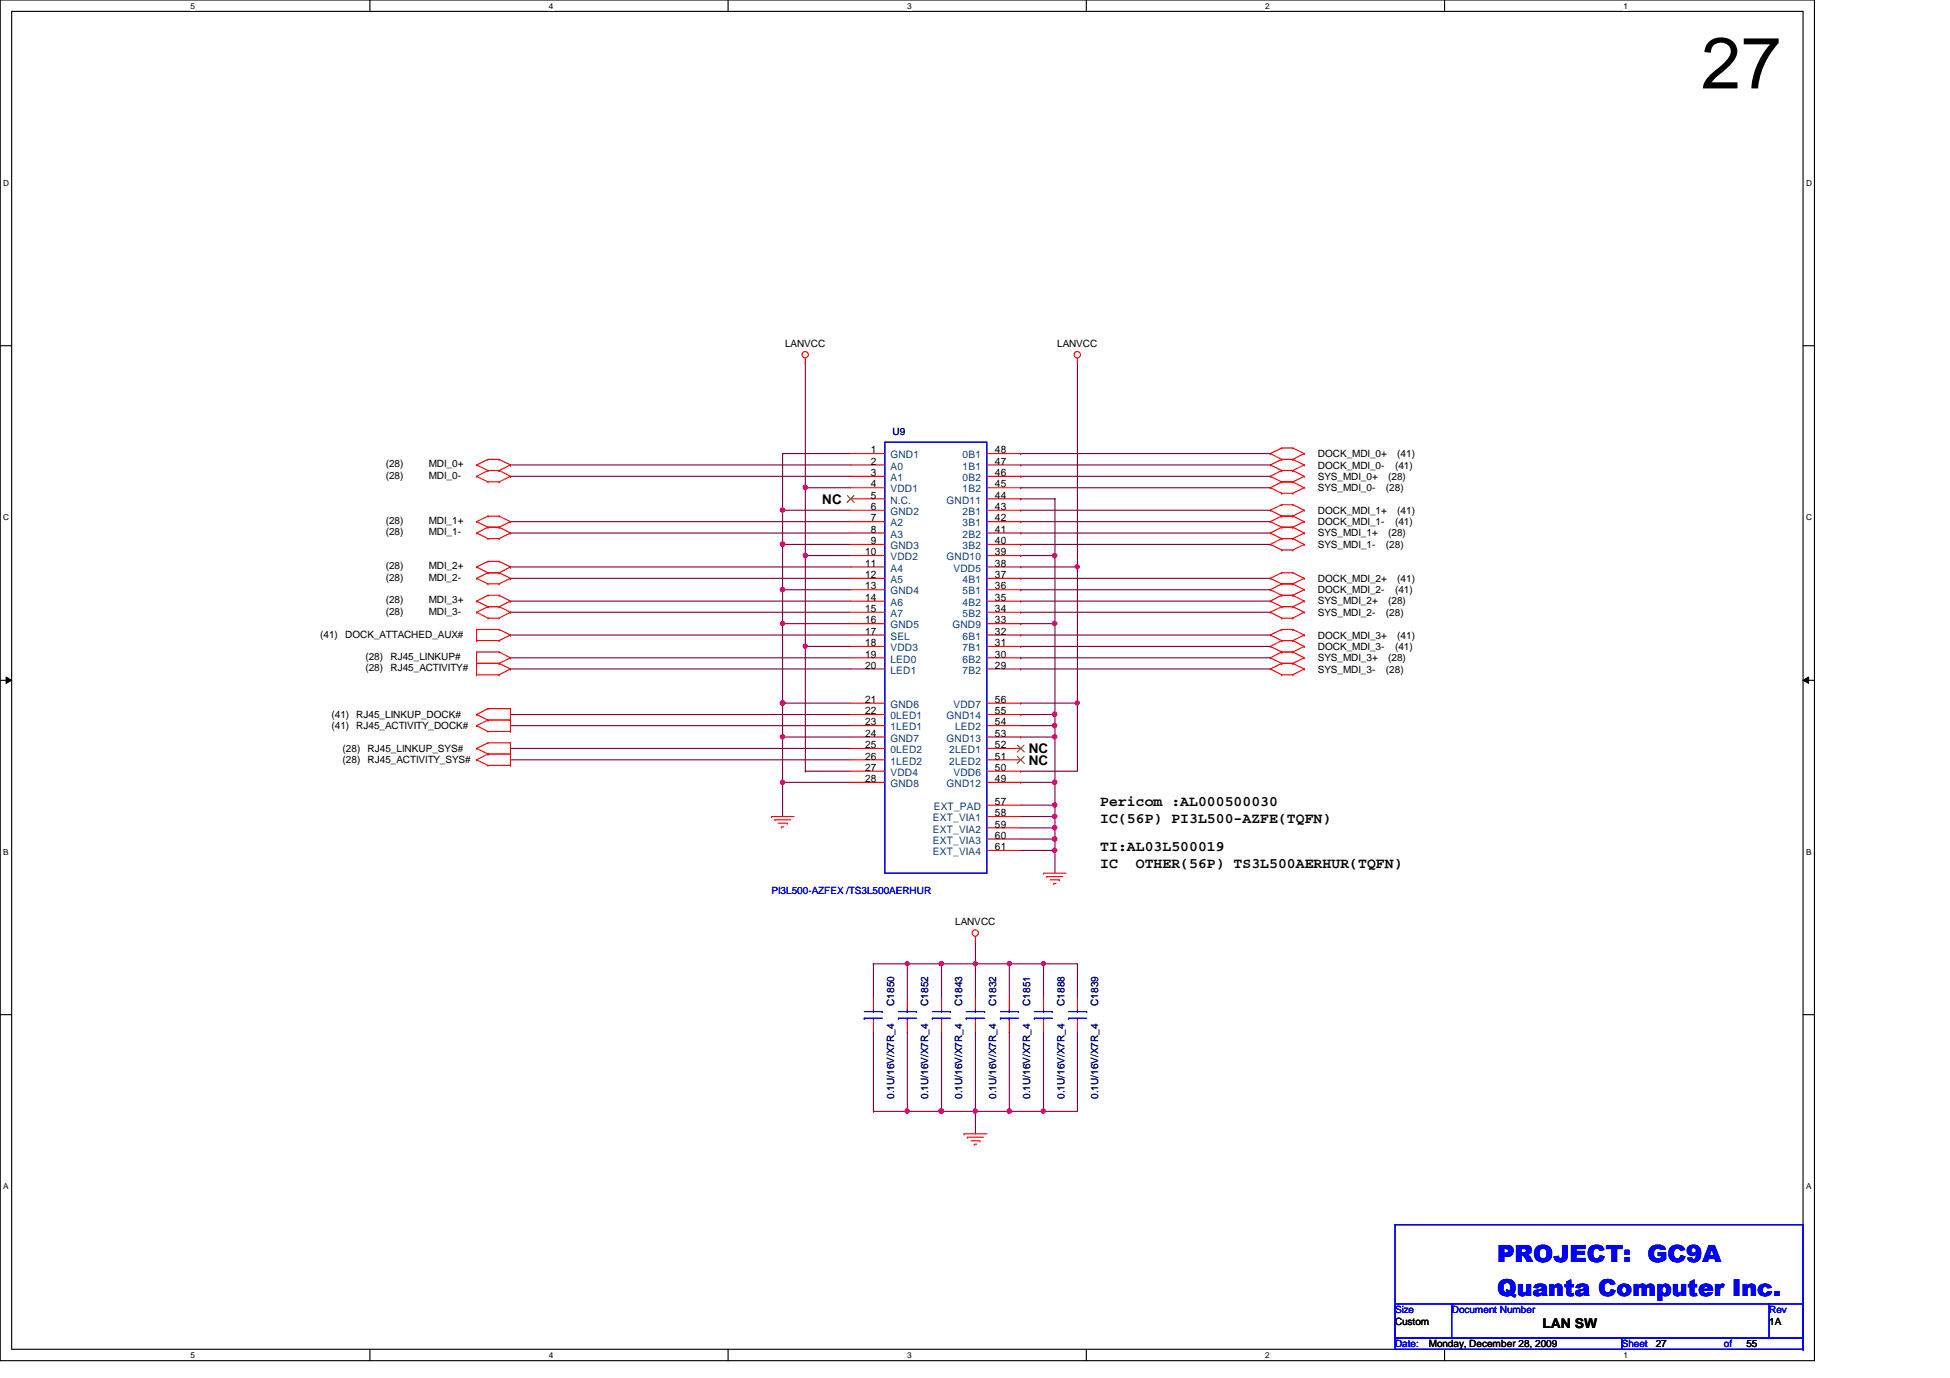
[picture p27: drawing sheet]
<svg xmlns="http://www.w3.org/2000/svg" width="297mm" height="210mm" viewBox="0 0 297 210" stroke-linecap="round" stroke-linejoin="round" font-family="sans-serif">
<defs><g id="words">
<text font-size="11" x="259.1" y="13.5">27</text>
<g font-size="3.6" fill="#00f">
<text x="228" y="192.2">PROJECT: GC9A</text>
<text x="228" y="197.4">Quanta Computer Inc.</text>
</g>
<g font-size="2.2">
<text x="167.6" y="122.8">Pericom :AL000500030</text>
<text x="167.6" y="125.3">IC(56P) PI3L500-AZFE(TQFN)</text>
<text x="167.6" y="129.7">TI:AL03L500019</text>
<text x="167.6" y="132.2">IC</text>
<text x="173" y="132.2">OTHER(56P) TS3L500AERHUR(TQFN)</text>
</g>
<g font-size="2">
<text x="125.3" y="76.7">NC</text>
<text x="156.7" y="116.6">NC</text>
<text x="156.7" y="114.7">NC</text>
<text x="234.9" y="202.3">LAN SW</text>
</g>
<g font-size="1.6">
<text x="132.7" y="69">1</text>
<text x="132.7" y="70.8">2</text>
<text x="151.6" y="70.8">47</text>
<text x="151.6" y="69">48</text>
<text x="132.7" y="72.5">3</text>
<text x="132.7" y="74.3">4</text>
<text x="132.7" y="75.9">5</text>
<text x="132.7" y="77.7">6</text>
<text x="151.6" y="77.7">43</text>
<text x="151.6" y="75.9">44</text>
<text x="151.6" y="74.3">45</text>
<text x="151.6" y="72.5">46</text>
<text x="132.7" y="79.4">7</text>
<text x="132.7" y="81.2">8</text>
<text x="132.7" y="82.9">9</text>
<text x="151.6" y="82.9">40</text>
<text x="151.6" y="81.2">41</text>
<text x="151.6" y="79.4">42</text>
<text x="131.8" y="84.6">10</text>
<text x="131.8" y="86.3">11</text>
<text x="131.8" y="88.1">12</text>
<text x="131.8" y="89.8">13</text>
<text x="151.6" y="89.8">36</text>
<text x="151.6" y="88.1">37</text>
<text x="151.6" y="86.3">38</text>
<text x="151.6" y="84.6">39</text>
<text x="131.8" y="91.5">14</text>
<text x="131.8" y="93.2">15</text>
<text x="131.8" y="95">16</text>
<text x="151.6" y="95">33</text>
<text x="151.6" y="93.2">34</text>
<text x="151.6" y="91.5">35</text>
<text x="131.8" y="96.7">17</text>
<text x="131.8" y="98.4">18</text>
<text x="131.8" y="100.2">19</text>
<text x="131.8" y="101.9">20</text>
<text x="151.6" y="101.9">29</text>
<text x="151.6" y="100.2">30</text>
<text x="151.6" y="98.4">31</text>
<text x="151.6" y="96.7">32</text>
<text x="131.8" y="107.1">21</text>
<text x="151.6" y="107.1">56</text>
<text x="131.8" y="108.8">22</text>
<text x="131.8" y="110.5">23</text>
<text x="131.8" y="112.2">24</text>
<text x="131.8" y="114">25</text>
<text x="151.6" y="108.8">55</text>
<text x="151.6" y="110.5">54</text>
<text x="151.6" y="112.2">53</text>
<text x="151.6" y="114">52</text>
<text x="131.8" y="115.7">26</text>
<text x="131.8" y="117.4">27</text>
<text x="131.8" y="119.1">28</text>
<text x="151.6" y="115.7">51</text>
<text x="151.6" y="117.4">50</text>
<text x="151.6" y="119.1">49</text>
<text x="151.6" y="122.6">57</text>
<text x="151.6" y="124.3">58</text>
<text x="151.6" y="126.1">59</text>
<text x="151.6" y="127.8">60</text>
<text x="151.6" y="129.5">61</text>
</g>
<g font-size="1.6" fill="#004080">
<text x="135.6" y="69.8">GND1</text>
<text x="135.6" y="71.5">A0</text>
<text x="146.6" y="71.5">1B1</text>
<text x="146.6" y="69.8">0B1</text>
<text x="135.6" y="73.3">A1</text>
<text x="135.6" y="75">VDD1</text>
<text x="135.6" y="76.7">N.C.</text>
<text x="144.2" y="76.7">GND11</text>
<text x="146.6" y="75">1B2</text>
<text x="146.6" y="73.3">0B2</text>
<text x="135.6" y="78.4">GND2</text>
<text x="135.6" y="80.2">A2</text>
<text x="135.6" y="81.9">A3</text>
<text x="135.6" y="83.7">GND3</text>
<text x="146.6" y="83.7">3B2</text>
<text x="146.6" y="81.9">2B2</text>
<text x="146.6" y="80.2">3B1</text>
<text x="146.6" y="78.4">2B1</text>
<text x="135.6" y="85.3">VDD2</text>
<text x="135.6" y="87.1">A4</text>
<text x="135.6" y="88.8">A5</text>
<text x="144.2" y="85.3">GND10</text>
<text x="145.2" y="87.1">VDD5</text>
<text x="146.6" y="88.8">4B1</text>
<text x="135.6" y="90.6">GND4</text>
<text x="135.6" y="92.3">A6</text>
<text x="135.6" y="94">A7</text>
<text x="135.6" y="95.7">GND5</text>
<text x="145.1" y="95.7">GND9</text>
<text x="146.6" y="94">5B2</text>
<text x="146.6" y="92.3">4B2</text>
<text x="146.6" y="90.6">5B1</text>
<text x="135.6" y="97.5">SEL</text>
<text x="135.6" y="99.2">VDD3</text>
<text x="135.6" y="100.9">LED0</text>
<text x="146.6" y="100.9">6B2</text>
<text x="146.6" y="99.2">7B1</text>
<text x="146.6" y="97.5">6B1</text>
<text x="135.6" y="102.6">LED1</text>
<text x="135.6" y="107.8">GND6</text>
<text x="145.2" y="107.8">VDD7</text>
<text x="146.6" y="102.6">7B2</text>
<text x="135.6" y="109.6">0LED1</text>
<text x="135.6" y="111.3">1LED1</text>
<text x="135.6" y="113">GND7</text>
<text x="144.2" y="109.6">GND14</text>
<text x="144.2" y="113">GND13</text>
<text x="145.5" y="111.3">LED2</text>
<text x="135.6" y="114.7">0LED2</text>
<text x="135.6" y="116.5">1LED2</text>
<text x="135.6" y="118.2">VDD4</text>
<text x="135.6" y="119.9">GND8</text>
<text x="144.2" y="119.9">GND12</text>
<text x="144.6" y="114.7">2LED1</text>
<text x="144.6" y="116.5">2LED2</text>
<text x="145.2" y="118.2">VDD6</text>
<text x="142.1" y="125.1">EXT_VIA1</text>
<text x="142.2" y="123.4">EXT_PAD</text>
<text x="142.1" y="126.8">EXT_VIA2</text>
<text x="142.1" y="128.5">EXT_VIA3</text>
<text x="142.1" y="130.3">EXT_VIA4</text>
</g>
<g font-size="1.5">
<text x="119.6" y="52.9">LANVCC</text>
<text x="161" y="52.9">LANVCC</text>
<text x="58.8" y="71.2">(28)</text>
<text x="65.3" y="71.2">MDI_0+</text>
<text x="200.7" y="69.6">DOCK_MDI_0+</text>
<text x="200.7" y="71.4">DOCK_MDI_0-</text>
<text x="212.5" y="71.4">(41)</text>
<text x="212.8" y="69.6">(41)</text>
<text x="58.8" y="72.9">(28)</text>
<text x="65.3" y="72.9">MDI_0-</text>
<text x="200.7" y="74.8">SYS_MDI_0-</text>
<text x="200.7" y="73.1">SYS_MDI_0+</text>
<text x="211.1" y="74.8">(28)</text>
<text x="211.5" y="73.1">(28)</text>
<text x="58.8" y="79.8">(28)</text>
<text x="58.8" y="81.5">(28)</text>
<text x="65.3" y="79.8">MDI_1+</text>
<text x="65.3" y="81.5">MDI_1-</text>
<text x="200.7" y="80">DOCK_MDI_1-</text>
<text x="200.7" y="81.7">SYS_MDI_1+</text>
<text x="200.7" y="83.4">SYS_MDI_1-</text>
<text x="200.7" y="78.3">DOCK_MDI_1+</text>
<text x="211.1" y="83.4">(28)</text>
<text x="211.5" y="81.7">(28)</text>
<text x="212.5" y="80">(41)</text>
<text x="212.8" y="78.3">(41)</text>
<text x="58.8" y="88.5">(28)</text>
<text x="58.8" y="86.7">(28)</text>
<text x="65.3" y="88.5">MDI_2-</text>
<text x="65.3" y="86.7">MDI_2+</text>
<text x="200.7" y="88.6">DOCK_MDI_2+</text>
<text x="212.8" y="88.6">(41)</text>
<text x="58.8" y="91.9">(28)</text>
<text x="58.8" y="93.6">(28)</text>
<text x="65.3" y="91.9">MDI_3+</text>
<text x="65.3" y="93.6">MDI_3-</text>
<text x="200.7" y="92.1">SYS_MDI_2+</text>
<text x="200.7" y="90.3">DOCK_MDI_2-</text>
<text x="200.7" y="93.8">SYS_MDI_2-</text>
<text x="211.1" y="93.8">(28)</text>
<text x="211.5" y="92.1">(28)</text>
<text x="212.5" y="90.3">(41)</text>
<text x="48.8" y="97.1">(41)</text>
<text x="52.6" y="97.1">DOCK_ATTACHED_AUX#</text>
<text x="55.7" y="100.5">(28)</text>
<text x="59.5" y="100.5">RJ45_LINKUP#</text>
<text x="200.7" y="100.7">SYS_MDI_3+</text>
<text x="200.7" y="97.3">DOCK_MDI_3+</text>
<text x="200.7" y="99">DOCK_MDI_3-</text>
<text x="211.5" y="100.7">(28)</text>
<text x="212.5" y="99">(41)</text>
<text x="212.8" y="97.3">(41)</text>
<text x="55.7" y="102.3">(28)</text>
<text x="59.5" y="102.3">RJ45_ACTIVITY#</text>
<text x="200.7" y="102.4">SYS_MDI_3-</text>
<text x="211.1" y="102.4">(28)</text>
<text x="50.5" y="111.1">(41) RJ45_ACTIVITY_DOCK#</text>
<text x="50.5" y="109.3">(41) RJ45_LINKUP_DOCK#</text>
<text x="52.2" y="116.2">(28)</text>
<text x="52.2" y="114.6">(28)</text>
<text x="56" y="116.2">RJ45_ACTIVITY_SYS#</text>
<text x="56" y="114.6">RJ45_LINKUP_SYS#</text>
<text x="145.5" y="141">LANVCC</text>
<text x="212.5" y="201.8">Custom</text>
<text x="269.5" y="201.8">1A</text>
<text x="217.7" y="205.2">Monday, December 28, 2009</text>
<text x="252.2" y="205.2">27</text>
<text x="266" y="205.2">55</text>
</g>
<g font-size="1.5" fill="#000080">
<text x="136" y="66.3">U9</text>
<text x="136.2" y="153.2" transform="rotate(-90 136.2 153.2)">C1850</text>
<text x="141.4" y="153.2" transform="rotate(-90 141.4 153.2)">C1852</text>
<text x="146.6" y="153.2" transform="rotate(-90 146.6 153.2)">C1843</text>
<text x="151.8" y="153.2" transform="rotate(-90 151.8 153.2)">C1832</text>
<text x="156.9" y="153.2" transform="rotate(-90 156.9 153.2)">C1851</text>
<text x="162.1" y="153.2" transform="rotate(-90 162.1 153.2)">C1888</text>
<text x="167.3" y="153.2" transform="rotate(-90 167.3 153.2)">C1839</text>
<text x="136.2" y="167.4" transform="rotate(-90 136.2 167.4)">0.1U/16V/X7R_4</text>
<text x="141.4" y="167.4" transform="rotate(-90 141.4 167.4)">0.1U/16V/X7R_4</text>
<text x="146.6" y="167.4" transform="rotate(-90 146.6 167.4)">0.1U/16V/X7R_4</text>
<text x="151.8" y="167.4" transform="rotate(-90 151.8 167.4)">0.1U/16V/X7R_4</text>
<text x="156.9" y="167.4" transform="rotate(-90 156.9 167.4)">0.1U/16V/X7R_4</text>
<text x="162.1" y="167.4" transform="rotate(-90 162.1 167.4)">0.1U/16V/X7R_4</text>
<text x="167.3" y="167.4" transform="rotate(-90 167.3 167.4)">0.1U/16V/X7R_4</text>
</g>
<g font-size="1.5" fill="#00f">
<text x="117.5" y="136.1">PI3L500-AZFEX /TS3L500AERHUR</text>
<text x="212.5" y="200">Size</text>
<text x="221.1" y="200">Document Number</text>
<text x="269.5" y="200">Rev</text>
<text x="212.5" y="205.2">Date:</text>
<text x="247.1" y="205.2">Sheet</text>
<text x="262.6" y="205.2">of</text>
</g>
<g font-size="1.3">
<text x="29" y="1.4">5</text>
<text x="83.6" y="1.4">4</text>
<text x="138.2" y="1.4">3</text>
<text x="192.7" y="1.4">2</text>
<text x="247.3" y="1.4">1</text>
<text x=".5" y="28.3">D</text>
<text x="275.1" y="28.3">D</text>
<text x=".5" y="79.2">C</text>
<text x="275.1" y="79.2">C</text>
<text x=".5" y="130.2">B</text>
<text x="275.1" y="130.2">B</text>
<text x=".5" y="181.1">A</text>
<text x="275.1" y="181.1">A</text>
<text x="29" y="206.9">5</text>
<text x="83.6" y="206.9">4</text>
<text x="138.2" y="206.9">3</text>
<text x="192.7" y="206.9">2</text>
<text x="247.3" y="206.9">1</text>
</g>
</g></defs>
<path d="M0 0h276.4v207.3h-276.4zM1.8 1.7h272.9v203.8h-272.9z" fill="none" stroke="#000" stroke-width=".17"/>
<g fill="#fff">
<path d="M29 .2h.7v1.4h-.7z"/>
<path d="M29 205.7h.7v1.4h-.7z"/>
</g>
<path d="M56.3 0v1.7M56.3 205.5v1.8" fill="none" stroke="#000" stroke-width=".17"/>
<g fill="#fff">
<path d="M83.6 .2h.7v1.4h-.7z"/>
<path d="M83.6 205.7h.7v1.4h-.7z"/>
</g>
<path d="M110.9 0v1.7M110.9 205.5v1.8" fill="none" stroke="#000" stroke-width=".17"/>
<g fill="#fff">
<path d="M138.2 .2h.6v1.4h-.6z"/>
<path d="M138.2 205.7h.6v1.4h-.6z"/>
</g>
<path d="M165.5 0v1.7M165.5 205.5v1.8" fill="none" stroke="#000" stroke-width=".17"/>
<g fill="#fff">
<path d="M192.7 .2h.7v1.4h-.7z"/>
<path d="M192.7 205.7h.7v1.4h-.7z"/>
</g>
<path d="M220 0v1.7M220 205.5v1.8" fill="none" stroke="#000" stroke-width=".17"/>
<g fill="#fff">
<path d="M247.3 .2h.7v1.4h-.7z"/>
<path d="M247.3 205.7h.7v1.4h-.7z"/>
<path d="M.5 27.2h.9v1.4h-.9z"/>
<path d="M275.1 27.2h.9v1.4h-.9z"/>
<path d="M.5 78.1h.9v1.4h-.9z"/>
<path d="M275.1 78.1h.9v1.4h-.9z"/>
</g>
<path d="M0 52.7h1.8M274.7 52.7h1.7" fill="none" stroke="#000" stroke-width=".17"/>
<g fill="#fff">
<path d="M.5 129.1h.8v1.4h-.8z"/>
<path d="M275.1 129.1h.8v1.4h-.8z"/>
</g>
<path d="M0 103.6h1.8M274.7 103.6h1.7" fill="none" stroke="#000" stroke-width=".17"/>
<path d="M.9 103.1l.9 .5-.9 .5zM274.7 103.6l.8-.5v1z" fill="#000"/>
<path d="M.9 103.1l.9 .5-.9 .5zM274.7 103.6l.8-.5v1z" fill="none" stroke="#000" stroke-width=".15"/>
<g fill="#fff">
<path d="M.5 180h.8v1.4h-.8z"/>
<path d="M275.1 180h.8v1.4h-.8z"/>
</g>
<path d="M0 154.6h1.8M274.7 154.6h1.7" fill="none" stroke="#000" stroke-width=".17"/>
<path d="M119.2 69.1h.1M119.2 77.7h.1M119.2 69.1h10.4M119.2 69.1v8.6M119.2 77.7h10.4" fill="none" stroke="#800040" stroke-width=".17"/>
<circle cx="119.2" cy="77.7" r=".33" fill="#f0f"/>
<circle cx="119.2" cy="77.7" r=".33" fill="none" stroke="#f0f" stroke-width=".17"/>
<path d="M119.2 82.9h.1M119.2 82.9h10.4" fill="none" stroke="#800040" stroke-width=".17"/>
<circle cx="119.2" cy="82.9" r=".34" fill="#f0f"/>
<circle cx="119.2" cy="82.9" r=".34" fill="none" stroke="#f0f" stroke-width=".17"/>
<path d="M119.2 82.9h.1M119.2 89.8h.1M119.2 82.9v6.9M119.2 89.8h10.4" fill="none" stroke="#800040" stroke-width=".17"/>
<circle cx="119.2" cy="89.8" r=".33" fill="#f0f"/>
<circle cx="119.2" cy="89.8" r=".33" fill="none" stroke="#f0f" stroke-width=".17"/>
<path d="M119.2 95h.1M119.2 95v12.1M119.2 95h10.4" fill="none" stroke="#800040" stroke-width=".17"/>
<circle cx="119.2" cy="95" r=".33" fill="#f0f"/>
<circle cx="119.2" cy="95" r=".33" fill="none" stroke="#f0f" stroke-width=".17"/>
<path d="M119.2 107.1h.1M119.2 107.1h10.4" fill="none" stroke="#800040" stroke-width=".17"/>
<circle cx="119.2" cy="107.1" r=".33" fill="#f0f"/>
<circle cx="119.2" cy="107.1" r=".33" fill="none" stroke="#f0f" stroke-width=".17"/>
<path d="M119.2 107.1h.1M119.2 107.1v5.2" fill="none" stroke="#800040" stroke-width=".17"/>
<circle cx="119.2" cy="107.1" r=".33" fill="#f0f"/>
<circle cx="119.2" cy="107.1" r=".33" fill="none" stroke="#f0f" stroke-width=".17"/>
<path d="M119.2 112.3h.1M119.2 119.2h.1M119.2 112.3h10.4M119.2 119.2v5.2" fill="none" stroke="#800040" stroke-width=".17"/>
<circle cx="119.2" cy="119.2" r=".34" fill="#f0f"/>
<circle cx="119.2" cy="119.2" r=".34" fill="none" stroke="#f0f" stroke-width=".17"/>
<path d="M122.7 98.5h.1M122.7 98.5v19M122.7 98.5h6.9M119.2 119.2h.1M119.2 119.2h10.4M122.7 117.5h.1M122.7 117.5h6.9" fill="none" stroke="#800040" stroke-width=".17"/>
<circle cx="122.7" cy="98.4" r=".32" fill="#f0f"/>
<circle cx="122.7" cy="98.4" r=".32" fill="none" stroke="#f0f" stroke-width=".17"/>
<path d="M122.7 74.3h.1M122.7 74.3h6.9" fill="none" stroke="#800040" stroke-width=".17"/>
<circle cx="122.6" cy="74.2" r=".33" fill="#f0f"/>
<circle cx="122.6" cy="74.2" r=".33" fill="none" stroke="#f0f" stroke-width=".17"/>
<path d="M122.7 84.6h.1M122.7 84.6h6.9" fill="none" stroke="#800040" stroke-width=".17"/>
<circle cx="122.6" cy="84.6" r=".33" fill="#f0f"/>
<circle cx="122.6" cy="84.6" r=".33" fill="none" stroke="#f0f" stroke-width=".17"/>
<path d="M122.7 55.3h.1M122.7 55.3v43.2M119.2 77.7h.1M119.2 77.7v5.2M122.7 74.3h.1M119.2 89.8h.1M119.2 89.8v5.2M122.7 84.6h.1" fill="none" stroke="#800040" stroke-width=".17"/>
<circle cx="119.2" cy="89.8" r=".33" fill="#f0f"/>
<circle cx="119.2" cy="89.8" r=".33" fill="none" stroke="#f0f" stroke-width=".17"/>
<path d="M119.2 112.3h.1M119.2 112.3v6.9" fill="none" stroke="#800040" stroke-width=".17"/>
<circle cx="119.2" cy="112.2" r=".33" fill="#f0f"/>
<circle cx="119.2" cy="112.2" r=".33" fill="none" stroke="#f0f" stroke-width=".17"/>
<g fill="none" stroke="#800040" stroke-width=".17">
<path d="M155.5 76h.1M155.5 76h5.2M160.7 76h.1M160.7 76v19h-5.2M155.5 84.6h.1M155.5 95h.1M155.5 84.6h5.2M160.7 84.6h.1M155.5 108.8h.1M155.5 112.3h.1M155.5 119.2h.1M155.5 108.8h5.2"/>
<path d="M155.5 112.3h5.2M155.5 119.2h5.2"/>
</g>
<circle cx="160.6" cy="84.6" r=".34" fill="#f0f"/>
<circle cx="160.6" cy="84.6" r=".34" fill="none" stroke="#f0f" stroke-width=".17"/>
<path d="M160.7 95h.1M160.7 95v13.8" fill="none" stroke="#800040" stroke-width=".17"/>
<circle cx="160.7" cy="95" r=".33" fill="#f0f"/>
<circle cx="160.7" cy="95" r=".33" fill="none" stroke="#f0f" stroke-width=".17"/>
<path d="M160.7 110.5h.1M160.7 110.5v1.8" fill="none" stroke="#800040" stroke-width=".17"/>
<circle cx="160.6" cy="110.5" r=".34" fill="#f0f"/>
<circle cx="160.6" cy="110.5" r=".34" fill="none" stroke="#f0f" stroke-width=".17"/>
<path d="M160.7 129.5h.1M160.7 129.5v3.5" fill="none" stroke="#800040" stroke-width=".17"/>
<circle cx="160.7" cy="129.5" r=".33" fill="#f0f"/>
<circle cx="160.7" cy="129.5" r=".33" fill="none" stroke="#f0f" stroke-width=".17"/>
<g fill="none" stroke="#800040" stroke-width=".17">
<path d="M164.1 55.3h.1M164.1 55.3v31.1h-8.6M77.8 79.5h.1M77.8 79.5h51.8M77.8 81.2h.1M77.8 88.1h.1M77.8 91.6h.1M77.8 93.3h.1M77.8 81.2h51.8M77.8 88.1h51.8M77.8 91.6h51.8M77.8 93.3h51.8"/>
<path d="M155.5 86.4h.1M77.8 100.2h.1M77.8 101.9h.1M77.8 108.8h.1M77.8 110.5h.1M77.8 115.7h.1M77.8 114h.1M77.8 100.2h51.8M77.8 101.9h51.8M77.8 108.8h51.8M77.8 110.5h51.8M77.8 115.7h51.8"/>
<path d="M77.8 114h51.8M155.5 117.5h.1M155.5 107.1h.1M155.5 107.1h8.6M160.7 112.3h.1M160.7 112.3v6.9M164.1 107.1h.1M164.1 107.1v10.4h-8.6"/>
</g>
<circle cx="160.7" cy="112.2" r=".33" fill="#f0f"/>
<circle cx="160.7" cy="112.2" r=".33" fill="none" stroke="#f0f" stroke-width=".17"/>
<g fill="none" stroke="#800040" stroke-width=".17">
<path d="M77.8 72.6h.1M77.8 70.8h.1M77.8 70.8h51.8M77.8 72.6h51.8M155.5 69.1h.1M155.5 70.8h.1M155.5 72.6h.1M155.5 74.3h.1M155.5 77.7h.1M155.5 79.5h.1M155.5 69.1h38M155.5 70.8h38"/>
<path d="M155.5 72.6h38M155.5 74.3h38M155.5 77.7h38M155.5 79.5h38M77.8 86.4h.1M77.8 96.7h.1M77.8 96.7h51.8M77.8 86.4h51.8M155.5 81.2h.1M155.5 82.9h.1M155.5 88.1h.1M155.5 91.6h.1"/>
<path d="M155.5 89.8h.1M155.5 96.7h.1M155.5 98.5h.1M155.5 93.3h.1M155.5 81.2h38M155.5 82.9h38M155.5 88.1h38M155.5 91.6h38M155.5 89.8h38M155.5 96.7h38M155.5 98.5h38M155.5 93.3h38"/>
<path d="M164.1 86.4v20.7M155.5 101.9h.1M155.5 100.2h.1M155.5 101.9h38M155.5 100.2h38M164.1 107.1h.1"/>
</g>
<circle cx="164.1" cy="86.3" r=".32" fill="#f0f"/>
<circle cx="164.1" cy="86.3" r=".32" fill="none" stroke="#f0f" stroke-width=".17"/>
<circle cx="164.1" cy="107.1" r=".32" fill="#f0f"/>
<circle cx="164.1" cy="107.1" r=".32" fill="none" stroke="#f0f" stroke-width=".17"/>
<path d="M133.1 157.2h.1M133.1 157.2v12.1M159 157.2h.1M159 157.2v12.1M164.1 157.2h.1M164.1 157.2v12.1h-5.1M133.1 169.3h.1M133.1 169.3h5.1M159 169.3h.1" fill="none" stroke="#800040" stroke-width=".17"/>
<circle cx="158.9" cy="169.2" r=".33" fill="#f0f"/>
<circle cx="158.9" cy="169.2" r=".33" fill="none" stroke="#f0f" stroke-width=".17"/>
<path d="M148.6 157.2h.1M148.6 157.2v12.1M153.8 157.2h.1M153.8 157.2v12.1h-5.2M148.6 169.3h.1" fill="none" stroke="#800040" stroke-width=".17"/>
<circle cx="148.6" cy="169.2" r=".33" fill="#f0f"/>
<circle cx="148.6" cy="169.2" r=".33" fill="none" stroke="#f0f" stroke-width=".17"/>
<path d="M143.4 157.2h.1M143.4 157.2v12.1M143.4 169.3h.1M143.4 169.3h5.2" fill="none" stroke="#800040" stroke-width=".17"/>
<circle cx="143.4" cy="169.2" r=".34" fill="#f0f"/>
<circle cx="143.4" cy="169.2" r=".34" fill="none" stroke="#f0f" stroke-width=".17"/>
<path d="M138.2 157.2h.1M138.2 157.2v12.1M138.2 169.3h.1M138.2 169.3h5.2" fill="none" stroke="#800040" stroke-width=".17"/>
<circle cx="143.4" cy="169.2" r=".34" fill="#f0f"/>
<circle cx="143.4" cy="169.2" r=".34" fill="none" stroke="#f0f" stroke-width=".17"/>
<circle cx="138.2" cy="169.2" r=".33" fill="#f0f"/>
<circle cx="138.2" cy="169.2" r=".33" fill="none" stroke="#f0f" stroke-width=".17"/>
<path d="M133.1 146.8h.1M133.1 146.8v5.2M133.1 146.8h5.1M159 146.8h.1M159 146.8h5.1M159 146.8v5.2M164.1 146.8h.1M164.1 146.8v5.2" fill="none" stroke="#800040" stroke-width=".17"/>
<circle cx="158.9" cy="146.8" r=".32" fill="#f0f"/>
<circle cx="158.9" cy="146.8" r=".32" fill="none" stroke="#f0f" stroke-width=".17"/>
<path d="M148.6 146.8h.1M148.6 146.8v5.2M148.6 146.8h5.2M153.8 146.8h.1M153.8 146.8v5.2" fill="none" stroke="#800040" stroke-width=".17"/>
<circle cx="148.6" cy="146.8" r=".32" fill="#f0f"/>
<circle cx="148.6" cy="146.8" r=".32" fill="none" stroke="#f0f" stroke-width=".17"/>
<path d="M143.4 146.8h.1M143.4 146.8v5.2M143.4 146.8h5.2" fill="none" stroke="#800040" stroke-width=".17"/>
<circle cx="143.4" cy="146.8" r=".33" fill="#f0f"/>
<circle cx="143.4" cy="146.8" r=".33" fill="none" stroke="#f0f" stroke-width=".17"/>
<path d="M138.2 146.8h.1M138.2 146.8v5.2M138.2 146.8h5.2" fill="none" stroke="#800040" stroke-width=".17"/>
<circle cx="138.2" cy="146.8" r=".32" fill="#f0f"/>
<circle cx="138.2" cy="146.8" r=".32" fill="none" stroke="#f0f" stroke-width=".17"/>
<path d="M155.5 122.6h5.2M160.7 122.6h.1M148.6 143.4h.1M148.6 143.4v3.4M148.6 169.3h.1M148.6 169.3v3.4" fill="none" stroke="#800040" stroke-width=".17"/>
<circle cx="160.7" cy="122.6" r=".33" fill="#f0f"/>
<circle cx="160.7" cy="122.6" r=".33" fill="none" stroke="#f0f" stroke-width=".17"/>
<path d="M160.7 119.2h.1M160.7 119.2v3.4" fill="none" stroke="#800040" stroke-width=".17"/>
<circle cx="160.6" cy="119.2" r=".34" fill="#f0f"/>
<circle cx="160.6" cy="119.2" r=".34" fill="none" stroke="#f0f" stroke-width=".17"/>
<path d="M155.5 110.5h5.2M160.7 110.5h.1M160.7 108.8h.1M160.7 108.8v1.7" fill="none" stroke="#800040" stroke-width=".17"/>
<circle cx="160.6" cy="108.8" r=".34" fill="#f0f"/>
<circle cx="160.6" cy="108.8" r=".34" fill="none" stroke="#f0f" stroke-width=".17"/>
<path d="M153.8 169.3h.1M153.8 169.3h5.2" fill="none" stroke="#800040" stroke-width=".17"/>
<circle cx="153.7" cy="169.2" r=".34" fill="#f0f"/>
<circle cx="153.7" cy="169.2" r=".34" fill="none" stroke="#f0f" stroke-width=".17"/>
<path d="M153.8 146.8h.1M153.8 146.8h5.2" fill="none" stroke="#800040" stroke-width=".17"/>
<circle cx="153.8" cy="146.8" r=".33" fill="#f0f"/>
<circle cx="153.8" cy="146.8" r=".33" fill="none" stroke="#f0f" stroke-width=".17"/>
<path d="M155.5 124.4h5.2M155.5 126.1h5.2M160.7 124.4h.1M160.7 122.6h.1M160.7 126.1h.1M160.7 122.6v3.5" fill="none" stroke="#800040" stroke-width=".17"/>
<circle cx="160.7" cy="124.3" r=".33" fill="#f0f"/>
<circle cx="160.7" cy="124.3" r=".33" fill="none" stroke="#f0f" stroke-width=".17"/>
<path d="M155.5 127.8h5.2M160.7 127.8h.1M160.7 126.1h.1M160.7 126.1v1.7" fill="none" stroke="#800040" stroke-width=".17"/>
<circle cx="160.6" cy="126.1" r=".34" fill="#f0f"/>
<circle cx="160.6" cy="126.1" r=".34" fill="none" stroke="#f0f" stroke-width=".17"/>
<path d="M155.5 129.5h5.2M160.7 129.5h.1M160.7 127.8h.1M160.7 127.8v1.7" fill="none" stroke="#800040" stroke-width=".17"/>
<circle cx="160.6" cy="127.8" r=".34" fill="#f0f"/>
<circle cx="160.6" cy="127.8" r=".34" fill="none" stroke="#f0f" stroke-width=".17"/>
<g fill="none" stroke="#f00" stroke-width=".17">
<path d="M122.7 55.3h.1M122.7 54.6v.7M164.1 55.3h.1M164.1 54.6v.7M72.6 70.8h.1M72.6 72.6h.1M72.6 79.5h.1M72.6 70.8l1.7 .9M72.6 72.6l1.7 .8M72.6 79.5l1.7 .8M74.3 70h.1M74.3 71.7h.1"/>
<path d="M74.3 73.4h.1M74.3 78.6h.1M74.3 70l-1.7 .8M74.3 70h1.7M74.3 71.7h1.7M74.3 71.7l-1.7 .9M74.3 73.4h1.7M74.3 78.6l-1.7 .9M74.3 78.6h1.7M76 70h.1M76 71.7h.1M76 73.4h.1"/>
<path d="M76 78.6h.1M76 70l1.8 .8M76 71.7l1.8 .9M76 78.6l1.8 .9M77.8 70.8h.1M77.8 72.6h.1M77.8 79.5h.1M77.8 70.8l-1.8 .9M77.8 72.6l-1.8 .8M77.8 79.5l-1.8 .8M129.6 69.1h5.2M129.6 70.8h5.2"/>
<path d="M129.6 72.6h5.2M129.6 74.3h5.2M129.6 76h5.2M129.6 77.7h5.2M129.6 79.5h5.2M150.3 69.1h5.2M150.3 70.8h5.2M150.3 72.6h5.2M150.3 74.3h5.2M150.3 76h5.2M150.3 77.7h5.2M150.3 79.5h5.2"/>
<path d="M193.5 69.1h.1M193.5 79.5h.1M193.5 74.3h.1M193.5 70.8h.1M193.5 72.6h.1M193.5 77.7h.1M193.5 69.1l1.7 .9M193.5 79.5l1.7 .8M193.5 74.3l1.7 .8M193.5 70.8l1.7 .9M193.5 72.6l1.7 .8M193.5 77.7l1.7 .9"/>
<path d="M195.2 68.2h.1M195.2 70h.1M195.2 78.6h.1M195.2 73.4h.1M195.2 75.1h.1M195.2 71.7h.1M195.2 76.9h.1M195.2 70h1.7M195.2 71.7h1.7M195.2 73.4h1.7M195.2 78.6h1.7M195.2 68.2l-1.7 .9"/>
<path d="M195.2 68.2h1.7M195.2 78.6l-1.7 .9M195.2 73.4l-1.7 .9M195.2 75.1h1.7M195.2 70l-1.7 .8M195.2 71.7l-1.7 .9M195.2 76.9l-1.7 .8M195.2 76.9h1.7M196.9 68.2h.1M196.9 70h.1M196.9 78.6h.1M196.9 73.4h.1"/>
<path d="M196.9 75.1h.1M196.9 71.7h.1M196.9 76.9h.1M196.9 68.2l1.8 .9M196.9 78.6l1.8 .9M196.9 73.4l1.8 .9M196.9 70l1.8 .8M196.9 71.7l1.8 .9M196.9 76.9l1.8 .8M198.7 69.1h.1M198.7 79.5h.1M198.7 74.3h.1"/>
<path d="M198.7 70.8h.1M198.7 72.6h.1M198.7 77.7h.1M198.7 69.1l-1.8 .9M198.7 79.5l-1.8 .8M198.7 74.3l-1.8 .8M198.7 70.8l-1.8 .9M198.7 72.6l-1.8 .8M198.7 77.7l-1.8 .9M72.6 81.2h.1M72.6 88.1h.1M72.6 86.4h.1"/>
<path d="M72.6 91.6h.1M72.6 93.3h.1M72.6 97.6h.1M72.6 95.9h.1M72.6 99.3h.1M72.6 81.2l1.7 .8M72.6 88.1l1.7 .8M72.6 86.4l1.7 .8M72.6 91.6l1.7 .8M72.6 93.3l1.7 .8M72.6 95.9h3.4M72.6 97.6h3.4"/>
<path d="M72.6 95.9v1.7M72.6 99.3v3.5M72.6 99.3h3.4M74.3 80.3h.1M74.3 82h.1M74.3 87.2h.1M74.3 88.9h.1M74.3 85.5h.1M74.3 90.7h.1M74.3 92.4h.1M74.3 94.1h.1M74.3 80.3h1.7"/>
<path d="M74.3 80.3l-1.7 .9M74.3 82h1.7M74.3 87.2l-1.7 .9M74.3 87.2h1.7M74.3 88.9h1.7M74.3 85.5l-1.7 .9M74.3 85.5h1.7M74.3 90.7l-1.7 .9M74.3 90.7h1.7M74.3 92.4h1.7M74.3 92.4l-1.7 .9M74.3 94.1h1.7"/>
<path d="M76 80.3h.1M76 82h.1M76 87.2h.1M76 88.9h.1M76 85.5h.1M76 90.7h.1M76 92.4h.1M76 94.1h.1M76 95.9h.1M76 97.6h.1M76 99.3h.1M76 80.3l1.8 .9"/>
<path d="M76 87.2l1.8 .9M76 85.5l1.8 .9M76 90.7l1.8 .9M76 92.4l1.8 .9M76 95.9l1.8 .8M76 99.3l1.8 .9M77.8 81.2h.1M77.8 88.1h.1M77.8 86.4h.1M77.8 91.6h.1M77.8 93.3h.1M77.8 96.7h.1"/>
<path d="M77.8 81.2l-1.8 .8M77.8 88.1l-1.8 .8M77.8 86.4l-1.8 .8M77.8 91.6l-1.8 .8M77.8 93.3l-1.8 .8M77.8 96.7l-1.8 .9M129.6 81.2h5.2M129.6 82.9h5.2M129.6 84.6h5.2M129.6 86.4h5.2M129.6 88.1h5.2M129.6 89.8h5.2"/>
<path d="M129.6 91.6h5.2M129.6 93.3h5.2M129.6 95h5.2M129.6 96.7h5.2M129.6 98.5h5.2M150.3 81.2h5.2M150.3 82.9h5.2M150.3 84.6h5.2M150.3 86.4h5.2M150.3 88.1h5.2M150.3 89.8h5.2M150.3 91.6h5.2"/>
<path d="M150.3 93.3h5.2M150.3 95h5.2M150.3 96.7h5.2M150.3 98.5h5.2M193.5 81.2h.1M193.5 82.9h.1M193.5 91.6h.1M193.5 88.1h.1M193.5 89.8h.1M193.5 93.3h.1M193.5 96.7h.1M193.5 98.5h.1"/>
<path d="M193.5 81.2l1.7 .8M193.5 82.9l1.7 .9M193.5 91.6l1.7 .8M193.5 88.1l1.7 .8M193.5 89.8l1.7 .9M193.5 93.3l1.7 .8M193.5 96.7l1.7 .9M193.5 98.5l1.7 .8M195.2 80.3h.1M195.2 82h.1M195.2 99.3h.1M195.2 83.8h.1"/>
<path d="M195.2 90.7h.1M195.2 92.4h.1M195.2 87.2h.1M195.2 88.9h.1M195.2 94.1h.1M195.2 95.9h.1M195.2 97.6h.1M195.2 80.3h1.7M195.2 82h1.7M195.2 87.2h1.7M195.2 88.9h1.7M195.2 90.7h1.7"/>
<path d="M195.2 92.4h1.7M195.2 94.1h1.7M195.2 95.9h1.7M195.2 97.6h1.7M195.2 80.3l-1.7 .9M195.2 99.3l-1.7 .9M195.2 99.3h1.7M195.2 82l-1.7 .9M195.2 83.8h1.7M195.2 90.7l-1.7 .9M195.2 87.2l-1.7 .9M195.2 88.9l-1.7 .9"/>
<path d="M195.2 92.4l-1.7 .9M195.2 95.9l-1.7 .8M195.2 97.6l-1.7 .9M196.9 80.3h.1M196.9 82h.1M196.9 99.3h.1M196.9 83.8h.1M196.9 90.7h.1M196.9 92.4h.1M196.9 87.2h.1M196.9 88.9h.1M196.9 94.1h.1"/>
<path d="M196.9 95.9h.1M196.9 97.6h.1M196.9 80.3l1.8 .9M196.9 99.3l1.8 .9M196.9 82l1.8 .9M196.9 90.7l1.8 .9M196.9 87.2l1.8 .9M196.9 88.9l1.8 .9M196.9 92.4l1.8 .9M196.9 95.9l1.8 .8M196.9 97.6l1.8 .9M198.7 81.2h.1"/>
<path d="M198.7 82.9h.1M198.7 91.6h.1M198.7 88.1h.1M198.7 89.8h.1M198.7 93.3h.1M198.7 96.7h.1M198.7 98.5h.1M198.7 81.2l-1.8 .8M198.7 82.9l-1.8 .9M198.7 91.6l-1.8 .8M198.7 88.1l-1.8 .8M198.7 89.8l-1.8 .9"/>
<path d="M198.7 93.3l-1.8 .8M198.7 96.7l-1.8 .9M198.7 98.5l-1.8 .8M72.6 110.5h.1M72.6 108.8h.1M72.6 102.8h.1M72.6 101h.1M72.6 115.7h.1M72.6 114h.1M72.6 101h3.4M72.6 102.8h3.4M72.6 110.5l1.7 .9"/>
<path d="M72.6 108.8l1.7 .9M72.6 115.7l1.7 .9M72.6 114l1.7 .9M74.3 109.7h.1M74.3 111.4h.1M74.3 107.9h.1M74.3 114.9h.1M74.3 116.6h.1M74.3 113.2h.1M74.3 109.7l-1.7 .8M74.3 109.7h3.5M74.3 111.4h3.5"/>
<path d="M74.3 107.9l-1.7 .9M74.3 107.9h3.5M74.3 114.9l-1.7 .8M74.3 114.9h3.5M74.3 116.6h3.5M74.3 113.2l-1.7 .8M74.3 113.2h3.5M76 101h.1M76 102.8h.1M76 101l1.8 .9M77.8 109.7h.1M77.8 111.4h.1"/>
<path d="M77.8 107.9h.1M77.8 101.9h.1M77.8 100.2h.1M77.8 114.9h.1M77.8 116.6h.1M77.8 113.2h.1M77.8 107.9v3.5M77.8 113.2v3.4M77.8 101.9l-1.8 .9M77.8 100.2l-1.8 .8M129.6 100.2h5.2M129.6 101.9h5.2"/>
<path d="M129.6 107.1h5.2M129.6 108.8h5.2M129.6 110.5h5.2M129.6 112.3h5.2M129.6 114h5.2M129.6 115.7h5.2M129.6 117.5h5.2M129.6 119.2h5.2M150.3 100.2h5.2M150.3 101.9h5.2M150.3 107.1h5.2M150.3 108.8h5.2"/>
<path d="M150.3 110.5h5.2M150.3 112.3h5.2M150.3 114h5.2M150.3 115.7h5.2M150.3 117.5h5.2M150.3 119.2h5.2M193.5 100.2h.1M193.5 101.9h.1M193.5 100.2l1.7 .8M193.5 101.9l1.7 .9M195.2 101h.1M195.2 102.8h.1"/>
<path d="M195.2 101h1.7M195.2 101l-1.7 .9M195.2 102.8h1.7M196.9 101h.1M196.9 102.8h.1M196.9 101l1.8 .9M198.7 100.2h.1M198.7 101.9h.1M198.7 100.2l-1.8 .8M198.7 101.9l-1.8 .9M117.5 124.4h.1M117.5 124.4h3.4"/>
<path d="M118 124.9h.1M118 124.9h2.4M118.5 125.4h1.4M119 125.9h.1M119 125.9h.4M119.9 125.4h.1M150.3 124.4h5.2M150.3 122.6h5.2M150.3 126.1h5.2M150.3 127.8h5.2M150.3 129.5h5.2M159 133h.1"/>
<path d="M159 133h3.4M159.5 133.5h.1M159.5 133.5h2.4M160 134h1.4M160.5 134.6h.1M160.5 134.6h.4M161.4 134h.1M133.1 152v1.7M133.1 155.4v1.8M138.2 152v1.7M138.2 155.4v1.8M143.4 152v1.7"/>
<path d="M143.4 155.4v1.8M148.6 143.4h.1M148.6 142.7v.7M148.6 152v1.7M148.6 155.4v1.8M153.8 152v1.7M153.8 155.4v1.8M159 152v1.7M159 155.4v1.8M164.1 152v1.7M164.1 155.4v1.8M146.9 172.7h.1"/>
<path d="M146.9 172.7h3.4M147.4 173.2h.1M147.4 173.2h2.4M147.9 173.8h1.4M148.4 174.3h.1M148.4 174.3h.4M149.3 173.8h.1"/>
<circle cx="122.7" cy="54" r=".49"/>
<circle cx="164.1" cy="54" r=".49"/>
<circle cx="148.6" cy="142.1" r=".49"/>
</g>
<g fill="none" stroke="#00f" stroke-width=".17">
<path d="M134.8 67.4h15.5v65.6h-15.5zM131.7 155.1h.1M131.7 154.1h2.7M131.7 155.1h2.7M133.1 155.1h.1M133.1 154.1h.1M133.1 153.7v.4M133.1 155.1v.3M134.4 154.1h.1M136.9 155.1h.1M136.9 154.1h2.7M136.9 155.1h2.7"/>
<path d="M138.2 155.1h.1M138.2 154.1h.1M138.2 153.7v.4M138.2 155.1v.3M139.6 154.1h.1M142 155.1h.1M142 154.1h2.8M142 155.1h2.8M143.4 155.1h.1M143.4 154.1h.1M143.4 153.7v.4M143.4 155.1v.3"/>
<path d="M144.8 154.1h.1M147.2 155.1h.1M147.2 154.1h2.8M147.2 155.1h2.8M148.6 155.1h.1M148.6 154.1h.1M148.6 153.7v.4M148.6 155.1v.3M150 154.1h.1M152.4 155.1h.1M152.4 154.1h2.7M152.4 155.1h2.7"/>
<path d="M153.8 155.1h.1M153.8 154.1h.1M153.8 153.7v.4M153.8 155.1v.3M155.1 154.1h.1M157.6 155.1h.1M157.6 154.1h2.7M157.6 155.1h2.7M159 155.1h.1M159 154.1h.1M159 153.7v.4M159 155.1v.3"/>
<path d="M160.3 154.1h.1M162.8 155.1h.1M162.8 154.1h2.7M162.8 155.1h2.7M164.1 155.1h.1M164.1 154.1h.1M164.1 153.7v.4M164.1 155.1v.3M165.5 154.1h.1M212.5 186.6h62.2v17.2h-62.2zM212.5 198.6h62.2v5.2h-62.2zM221.1 198.6h.1"/>
<path d="M221.1 198.6v5.2M269.5 198.6h.1M269.5 198.6v5.2M212.5 203.8h62.2v1.7h-62.2zM247.1 203.8h.1M247.1 203.8v1.7M274.7 205.5h.1M274.7 203.8v1.7"/>
</g>
<path d="M129.1 75.5l1 1M130.1 75.5l-1.1 1M155 113.5l1 1.1M155 115.2l1 1.1M156 113.5l-1.1 1.1M156 115.2l-1.1 1.1" fill="none" stroke="#804000" stroke-width=".15"/>
<circle cx="119.2" cy="77.7" r=".33" fill="#f0f"/>
<circle cx="119.2" cy="77.7" r=".33" fill="none" stroke="#f0f" stroke-width=".17"/>
<circle cx="119.2" cy="82.9" r=".34" fill="#f0f"/>
<circle cx="119.2" cy="82.9" r=".34" fill="none" stroke="#f0f" stroke-width=".17"/>
<circle cx="119.2" cy="89.8" r=".33" fill="#f0f"/>
<circle cx="119.2" cy="89.8" r=".33" fill="none" stroke="#f0f" stroke-width=".17"/>
<circle cx="119.2" cy="95" r=".33" fill="#f0f"/>
<circle cx="119.2" cy="95" r=".33" fill="none" stroke="#f0f" stroke-width=".17"/>
<circle cx="119.2" cy="107.1" r=".33" fill="#f0f"/>
<circle cx="119.2" cy="107.1" r=".33" fill="none" stroke="#f0f" stroke-width=".17"/>
<circle cx="119.2" cy="107.1" r=".33" fill="#f0f"/>
<circle cx="119.2" cy="107.1" r=".33" fill="none" stroke="#f0f" stroke-width=".17"/>
<circle cx="119.2" cy="119.2" r=".34" fill="#f0f"/>
<circle cx="119.2" cy="119.2" r=".34" fill="none" stroke="#f0f" stroke-width=".17"/>
<circle cx="122.7" cy="98.4" r=".32" fill="#f0f"/>
<circle cx="122.7" cy="98.4" r=".32" fill="none" stroke="#f0f" stroke-width=".17"/>
<circle cx="122.6" cy="74.2" r=".33" fill="#f0f"/>
<circle cx="122.6" cy="74.2" r=".33" fill="none" stroke="#f0f" stroke-width=".17"/>
<circle cx="122.6" cy="84.6" r=".33" fill="#f0f"/>
<circle cx="122.6" cy="84.6" r=".33" fill="none" stroke="#f0f" stroke-width=".17"/>
<circle cx="119.2" cy="89.8" r=".33" fill="#f0f"/>
<circle cx="119.2" cy="89.8" r=".33" fill="none" stroke="#f0f" stroke-width=".17"/>
<circle cx="119.2" cy="112.2" r=".33" fill="#f0f"/>
<circle cx="119.2" cy="112.2" r=".33" fill="none" stroke="#f0f" stroke-width=".17"/>
<circle cx="160.6" cy="84.6" r=".34" fill="#f0f"/>
<circle cx="160.6" cy="84.6" r=".34" fill="none" stroke="#f0f" stroke-width=".17"/>
<circle cx="160.7" cy="95" r=".33" fill="#f0f"/>
<circle cx="160.7" cy="95" r=".33" fill="none" stroke="#f0f" stroke-width=".17"/>
<circle cx="160.6" cy="110.5" r=".34" fill="#f0f"/>
<circle cx="160.6" cy="110.5" r=".34" fill="none" stroke="#f0f" stroke-width=".17"/>
<circle cx="160.7" cy="129.5" r=".33" fill="#f0f"/>
<circle cx="160.7" cy="129.5" r=".33" fill="none" stroke="#f0f" stroke-width=".17"/>
<circle cx="160.7" cy="112.2" r=".33" fill="#f0f"/>
<circle cx="160.7" cy="112.2" r=".33" fill="none" stroke="#f0f" stroke-width=".17"/>
<circle cx="164.1" cy="86.3" r=".32" fill="#f0f"/>
<circle cx="164.1" cy="86.3" r=".32" fill="none" stroke="#f0f" stroke-width=".17"/>
<circle cx="164.1" cy="107.1" r=".32" fill="#f0f"/>
<circle cx="164.1" cy="107.1" r=".32" fill="none" stroke="#f0f" stroke-width=".17"/>
<circle cx="158.9" cy="169.2" r=".33" fill="#f0f"/>
<circle cx="158.9" cy="169.2" r=".33" fill="none" stroke="#f0f" stroke-width=".17"/>
<circle cx="148.6" cy="169.2" r=".33" fill="#f0f"/>
<circle cx="148.6" cy="169.2" r=".33" fill="none" stroke="#f0f" stroke-width=".17"/>
<circle cx="143.4" cy="169.2" r=".34" fill="#f0f"/>
<circle cx="143.4" cy="169.2" r=".34" fill="none" stroke="#f0f" stroke-width=".17"/>
<circle cx="143.4" cy="169.2" r=".34" fill="#f0f"/>
<circle cx="143.4" cy="169.2" r=".34" fill="none" stroke="#f0f" stroke-width=".17"/>
<circle cx="138.2" cy="169.2" r=".33" fill="#f0f"/>
<circle cx="138.2" cy="169.2" r=".33" fill="none" stroke="#f0f" stroke-width=".17"/>
<circle cx="158.9" cy="146.8" r=".32" fill="#f0f"/>
<circle cx="158.9" cy="146.8" r=".32" fill="none" stroke="#f0f" stroke-width=".17"/>
<circle cx="148.6" cy="146.8" r=".32" fill="#f0f"/>
<circle cx="148.6" cy="146.8" r=".32" fill="none" stroke="#f0f" stroke-width=".17"/>
<circle cx="143.4" cy="146.8" r=".33" fill="#f0f"/>
<circle cx="143.4" cy="146.8" r=".33" fill="none" stroke="#f0f" stroke-width=".17"/>
<circle cx="138.2" cy="146.8" r=".32" fill="#f0f"/>
<circle cx="138.2" cy="146.8" r=".32" fill="none" stroke="#f0f" stroke-width=".17"/>
<circle cx="160.7" cy="122.6" r=".33" fill="#f0f"/>
<circle cx="160.7" cy="122.6" r=".33" fill="none" stroke="#f0f" stroke-width=".17"/>
<circle cx="160.6" cy="119.2" r=".34" fill="#f0f"/>
<circle cx="160.6" cy="119.2" r=".34" fill="none" stroke="#f0f" stroke-width=".17"/>
<circle cx="160.6" cy="108.8" r=".34" fill="#f0f"/>
<circle cx="160.6" cy="108.8" r=".34" fill="none" stroke="#f0f" stroke-width=".17"/>
<circle cx="153.7" cy="169.2" r=".34" fill="#f0f"/>
<circle cx="153.7" cy="169.2" r=".34" fill="none" stroke="#f0f" stroke-width=".17"/>
<circle cx="153.8" cy="146.8" r=".33" fill="#f0f"/>
<circle cx="153.8" cy="146.8" r=".33" fill="none" stroke="#f0f" stroke-width=".17"/>
<circle cx="160.7" cy="124.3" r=".33" fill="#f0f"/>
<circle cx="160.7" cy="124.3" r=".33" fill="none" stroke="#f0f" stroke-width=".17"/>
<circle cx="160.6" cy="126.1" r=".34" fill="#f0f"/>
<circle cx="160.6" cy="126.1" r=".34" fill="none" stroke="#f0f" stroke-width=".17"/>
<circle cx="160.6" cy="127.8" r=".34" fill="#f0f"/>
<circle cx="160.6" cy="127.8" r=".34" fill="none" stroke="#f0f" stroke-width=".17"/>
<use href="#words"/>
</svg>
